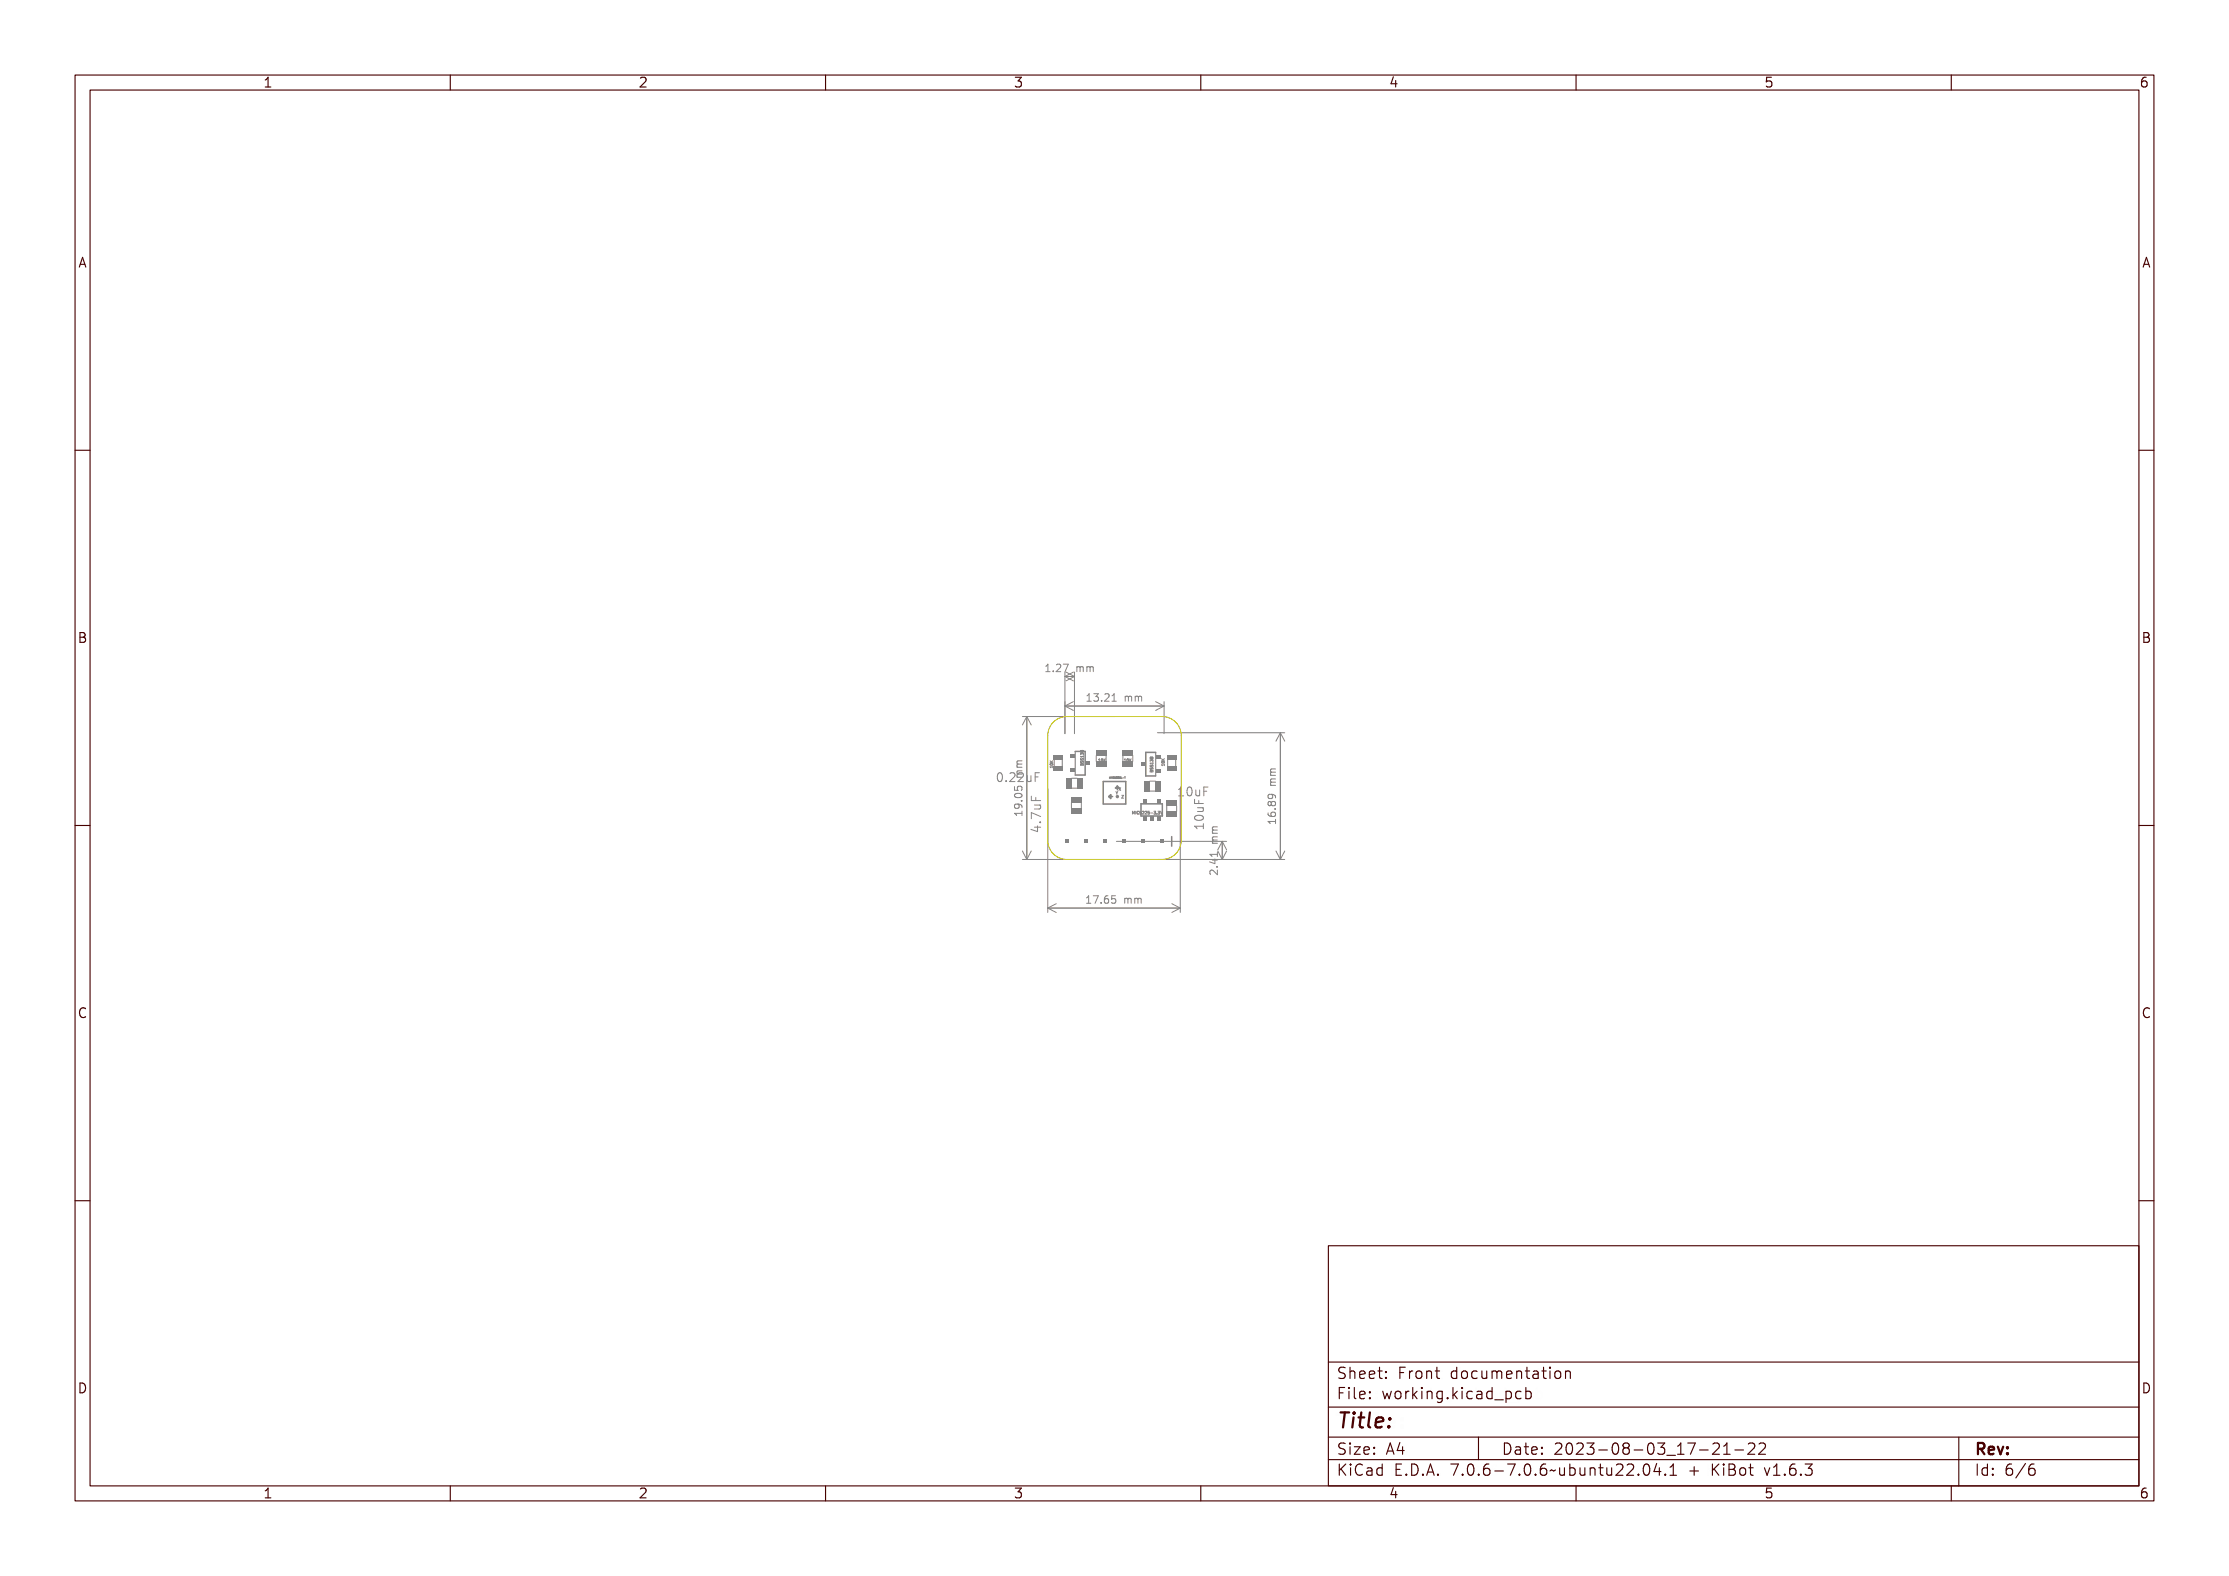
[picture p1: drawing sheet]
<svg xmlns="http://www.w3.org/2000/svg" width="297mm" height="210mm" viewBox="0 0 297 210" stroke-linecap="round" stroke-linejoin="round" font-family="sans-serif">
<defs><g id="words">
<text font-size="2.7" fill="#480000" x="178" y="190.3">Title:</text>
<g font-size="2" fill="#480000">
<text x="178" y="183.7">Sheet: Front documentation</text>
<text x="178" y="186.5">File: working.kicad_pcb</text>
<text x="178" y="193.9">Size: A4</text>
<text x="178" y="196.6">KiCad E.D.A. 7.0.6-7.0.6~ubuntu22.04.1 + KiBot v1.6.3</text>
<text x="200" y="193.9">Date: 2023-08-03_17-21-22</text>
<text x="263" y="196.6">Id: 6/6</text>
<text x="263" y="193.9">Rev:</text>
</g>
<g font-size="1.7" fill="#480000">
<text x="35" y="11.7">1</text>
<text x="85" y="11.7">2</text>
<text x="135" y="11.7">3</text>
<text x="185" y="11.7">4</text>
<text x="235" y="11.7">5</text>
<text x="285" y="11.7">6</text>
<text x="10.5" y="35.7">A</text>
<text x="285.5" y="35.7">A</text>
<text x="10.5" y="85.6">B</text>
<text x="285.5" y="85.6">B</text>
<text x="10.5" y="135.7">C</text>
<text x="285.5" y="135.7">C</text>
<text x="10.5" y="185.6">D</text>
<text x="285.5" y="185.6">D</text>
<text x="35" y="199.7">1</text>
<text x="85" y="199.7">2</text>
<text x="135" y="199.7">3</text>
<text x="185" y="199.7">4</text>
<text x="235" y="199.7">5</text>
<text x="285" y="199.7">6</text>
</g>
<g font-size="1.6" fill="#848484">
<text x="133.1" y="104.2">0.22uF</text>
<text x="156.8" y="106.1">10uF</text>
</g>
<g font-size="1.3" fill="#848484">
<text x="139.7" y="89.5">1.27 mm</text>
<text x="145.3" y="93.5">13.21 mm</text>
<text x="136.2" y="108.2" transform="rotate(-90 136.2 108.2)">19.05 mm</text>
<text x="170" y="109.3" transform="rotate(-90 170 109.3)">16.89 mm</text>
<text x="162.3" y="116.1" transform="rotate(-90 162.3 116.1)">2.41 mm</text>
<text x="145.2" y="120.4">17.65 mm</text>
</g>
<g font-size=".5" fill="#848484">
<text x="146.3" y="101.5">10K</text>
<text x="149.7" y="101.5">10K</text>
<text x="155.2" y="101.9" transform="rotate(-90 155.2 101.9)">10K</text>
<text x="148.6" y="105.9">Y</text>
<text x="149" y="105.4">X</text>
<text x="149.4" y="106.4">Z</text>
<text x="150.8" y="108.5">MIC5225-3.3V</text>
</g>
<text font-size=".3" fill="#848484" x="148.2" y="103.8">HMC5883L-T</text>
</g></defs>
<g fill="none" stroke="#848484" stroke-width=".13">
<path d="M136.2 95.5h12.4M136.8 95.5v19M136.8 95.5l.6 1.1M136.8 95.5l-.6 1.1M139.3 89.5h.6M139.4 88.7l-.1 .1M139.9 88.6h.3v.8h.2v.1h-.5v-.1h.2v-.7h-.2zM140.8 89.3h.2v.2h-.2zM141.4 88.6a.35 .35 0 0 1 .6 .1 .35 .35 0 0 1-.2 .5l-.2 .2h.4v.1h-.6l.2-.3a.27 .27 0 0 0 .3-.3 .27 .27 0 0 0-.3-.2l-.2 .1zM141.9 89.6v8.2M141.9 94.1h13.2M141.9 94.1l1.1 .6"/>
<path d="M141.9 90.1h1.3M141.9 90.1l1.1 .6M142 89.6l1.2 .5M142.2 88.6h.6l-.3 .9h-.2l.4-.8h-.5zM143 93.5l-1.1 .6M143 89.6l-1.1 .5M143.2 89.6v8.2M143.2 90.1l-1.2 .6M143.8 88.8h.3l.1 .1 .2-.1 .1 .7h-.1l-.1-.6-.1 .1v.5h-.1l-.1-.6-.1 .6h-.1zM144.6 88.8h.3l.1 .1 .2-.1 .1 .7h-.1l-.1-.6-.1 .1v.5h-.1l-.1-.6-.1 .6h-.1zM144.8 93.4h.6M145 92.6l-.2 .1"/>
<path d="M145.5 92.6l.3-.1v.9h.2v.1h-.5v-.1h.2v-.8l-.2 .1zM146.2 92.5a.29 .29 0 0 1 .5 0 .29 .29 0 0 1-.1 .5 .31 .31 0 0 1 .1 .4 .31 .31 0 0 1-.4 .1l-.1-.2a.23 .23 0 0 0 .3 .1 .23 .23 0 0 0 0-.4h-.1v-.1a.19 .19 0 0 0 .2-.1 .19 .19 0 0 0-.1-.2 .19 .19 0 0 0-.2 0zM147.2 93.3h.2v.2h-.2zM147.8 92.6a.35 .35 0 0 1 .5 0 .35 .35 0 0 1-.1 .6l-.3 .2h.5v.1h-.6l.2-.4a.27 .27 0 0 0 .2-.2 .27 .27 0 0 0-.2-.3l-.2 .1zM148.7 92.6l.3-.1v.9h.2v.1h-.5v-.1h.2v-.8l-.2 .1zM150.2 92.8l.3-.1v.1h.3v.7h-.1v-.7l-.1 .1v.6h-.1l-.1-.7-.1 .7h-.1zM151 92.8l.3-.1v.1h.3v.7h-.1v-.7l-.1 .1v.6h-.1l-.1-.7-.1 .7h-.1zM152.1 92.8v.6M154 93.5l1.1 .6M154.2 97.6h17M155.1 93.5v4.3M155.1 94.1l-1.1 .6"/>
<path d="M170.6 97.6v16.9M170.6 97.6l.6 1.2M170.6 97.6l-.6 1.2M133.3 103.2a.4 .4 0 0 1 .5-.1 .4 .4 0 0 1 .1 .5 .41 .41 0 0 1-.4 .6 .41 .41 0 0 1-.3-.6zM133.4 103.2h.1a.62 .62 0 0 1 0 .9l-.2-.3zM134.4 104h.2v.2h-.2zM135.1 103.1a.41 .41 0 0 1 .6 .1 .41 .41 0 0 1-.2 .6l-.3 .3h.6v.1h-.7l.1-.3a.62 .62 0 0 0 .3-.7h-.2l-.2 .1zM135.2 107.7h.9v-.2h.1v.5h-.1v-.2h-.7v.3h-.1zM135.2 104.4h.2v.4h.2a.36 .36 0 0 1 .4-.5 .36 .36 0 0 1 .2 .6h-.1a.26 .26 0 0 0 0-.4 .26 .26 0 0 0-.3 0 .26 .26 0 0 0-.1 .4h-.5zM135.3 105.3a.62 .62 0 0 1 .9 .1 .56 .56 0 0 1-.5 .3 .56 .56 0 0 1-.5-.3zM135.3 108.5l.2 .2M135.4 106.8l.1-.1a.46 .46 0 0 1 .5 0 .46 .46 0 0 1 .2 .5l-.1 .1a.29 .29 0 0 0 0-.4 .29 .29 0 0 0-.3-.1 .32 .32 0 0 1-.1 .5 .32 .32 0 0 1-.4-.1 .32 .32 0 0 1 .1-.4z"/>
<path d="M135.4 105.3l.5-.1 .2 .2a.54 .54 0 0 1-.8 0zM135.5 102.7h.7v.1h-.6l.1 .1h.5v.2h-.6l.6 .1v.1h-.7v-.3h.1zM135.5 101.9h.7v.1h-.6l.1 .1h.5v.2h-.6l.6 .1v.1h-.7v-.3h.1zM136 106.1h.2v.2h-.2zM136 103.1a.41 .41 0 0 1 .7 .1 .41 .41 0 0 1-.3 .6l-.2 .3h.5v.1h-.7l.1-.3a.62 .62 0 0 0 .4-.7h-.2l-.3 .1zM136.2 108.1v.6M136.2 101.4h-.6M136.2 114.5h12.4M136.2 113.4l.6 1.1M137 103.3h.1v.7l.2 .1 .2-.2v-.6h.1v.9h-.1v-.1a.28 .28 0 0 1-.3 .1 .28 .28 0 0 1-.2-.3zM137.4 113.4l-.6 1.1M137.4 106.1v.6h1.3"/>
<path d="M137.5 110.1h.8v-.1h.1v.1h.3v.2h-.3v.5h-.1l-.8-.5zM137.5 108l1.2 .4v.2l-1.1-.4v.6h-.1zM137.5 106h.1v.5h.4v-.5h.1v.5h.6v.2h-1.2zM137.6 110.3h.7v.4zM137.8 107h.9v.2h-.1a.29 .29 0 0 1 .1 .3 .29 .29 0 0 1-.3 .2h-.6v-.1h.7l.1-.2-.2-.2h-.6zM137.8 110.2h.9M137.8 107.3h.9M138 103h.6v.2h-.5v.3h.5v.1h-.5v.6h-.1zM138 106.3v.4M138.2 110v.8l-.8-.3M138.5 109.3h.2v.2h-.2zM138.5 109.6h.2"/>
<path d="M138.5 107.3l.2 .1-.1 .3-.8 .1M138.7 108.8l-1.3-.5v.8M139.6 105.1v16.5M139.9 101.6h.4M139.9 101.4l.2 .2M139.9 101.8h.1a.18 .18 0 0 1 .2-.1 .18 .18 0 0 1 .1 .2 .18 .18 0 0 1-.3 .1 .18 .18 0 0 1-.1-.2zM139.9 102.2h.4v-.1v.2h-.3zM139.9 101.5l.2 .2 .2-.2-.2 .2 .2 .1h-.4l.2-.1zM140 101.9a.17 .17 0 0 1 .2-.1 .17 .17 0 0 1 .1 .2h-.3zM140 101.9l.3 .1h-.2zM140.3 102.1v.2M140.3 102.2h-.4l.1 .1"/>
<path d="M140.3 101.4l-.2 .1M144 100.6v-.2l.1 .1 .1-.1h.1v.2M144 101.8v.2h.4l-.1-.2h-.1M144 101.1v.1M144 101.4v.2M144 101.6h.1M144 101.2h.1M144 101h.3l.1-.1v.2h-.3h-.1zM144 101.8h.1M144 101.5l.1 .2a.14 .14 0 0 1 .2-.2 .14 .14 0 0 1 .1 .2l-.1-.1a.14 .14 0 0 1-.2 .2 .16 .16 0 0 1-.1-.3zM144 101.2l.1 .2a.14 .14 0 0 1 .2-.2 .16 .16 0 0 1 .1 .3l-.1-.2a.14 .14 0 0 1-.2 .2 .16 .16 0 0 1-.1-.3zM144 100.7l.3-.1 .1 .3-.1-.2-.1 .1-.1-.1-.1 .2z"/>
<path d="M144 100.4h.2a.1 .1 0 0 1 .1 0 .1 .1 0 0 1 0 .1 .1 .1 0 0 1-.1 0h-.2zM144 101.9l.3-.1 .1 .2h-.4zM144.1 101.9l.1 .1h-.2zM144.1 101.8h.1M144.1 100.1l.1-.1 .2 .1-.1 .1-.2-.1M144.1 101.2l.2-.1v.2M144.1 100.1v-.1l-.1 .1 .1 .1v-.1M144.1 101.6h.1M144.1 101.2h.1M144.1 100.1h.1M144.2 101.8v.2M144.2 101.4l-.1 .2"/>
<path d="M144.2 101.4h.1v.2M144.2 101.4h.1M144.2 101.9h.1v.1h-.1zM144.4 100.7v.2M144.4 100.8h-.4l.1 .1M145 119.5l-.2 .1M145.4 119.5l.3-.1v.9h.2v.1h-.5v-.1h.2v-.7h-.2zM146.1 119.4h.6l-.3 1h-.2l.4-.9h-.5zM146.3 101.2l.2-.1v.4h-.2l.1-.3zM146.7 101.2a.16 .16 0 0 1 .1 .1 .16 .16 0 0 1-.2 .2zM146.7 101.2l.1 .1-.1 .2zM146.9 101.1l.1 .2 .2-.2-.2 .2 .2 .2-.2-.2-.1 .2z"/>
<path d="M147.8 119.5l.3-.1 .2 .1v.1a.29 .29 0 0 0-.4 0 .29 .29 0 0 0-.1 .3 .32 .32 0 0 1 .5 .1 .32 .32 0 0 1-.1 .4 .32 .32 0 0 1-.5-.3zM147.8 103.5v.2M147.8 103.6h.2M148 103.5v.2M148.1 103.7v-.2v.2M148.2 103.5l.1 .1 .1-.1v.3l-.1-.2-.1 .2zM148.4 103.5l.1 .1 .1-.1v.3l-.1-.2v.1l-.1-.1v.2zM148.6 119.4h.5v.1h-.4v.3a.36 .36 0 0 1 .4 .4 .36 .36 0 0 1-.6 .2v-.1a.26 .26 0 0 0 .4 0 .26 .26 0 0 0 0-.4 .26 .26 0 0 0-.3 0zM148.6 103.6l.1-.1-.1 .1 .1 .1h-.1zM148.8 112.1h14.6M148.8 114.5h22.4M148.8 103.5h.1l-.1 .1 .1 .2-.1-.1h.1z"/>
<path d="M149 103.5l.1 .1-.1 .2-.1-.1zM149.1 103.5l.2 .1-.1 .2-.1-.1zM149.3 103.5l.1 .1v.2l-.1-.1h.1zM149.5 103.5v.2l.1 .1h-.1zM149.6 100.7v.7M149.7 103.7h.1zM149.8 101.2l.1-.1v.4h.1h-.2v-.3zM149.8 103.5h.2l-.1 .3zM150.1 101.2a.16 .16 0 0 1 .2 .1 .16 .16 0 0 1-.2 .2zM150.1 119.7h.3h.1h.2l.1 .7h-.1l-.1-.6-.1 .1v.5h-.1l-.1-.6-.1 .6h-.1zM150.1 101.2l.1 .1v.2zM150.3 101.1l.1 .2 .2-.2-.2 .2 .2 .2-.2-.2-.1 .2z"/>
<path d="M150.8 108.1l.1 .2 .2-.2v.4l-.1-.3v.2l-.1-.2-.1 .3zM150.9 119.7h.3h.1h.2l.1 .7h-.1l-.1-.6-.1 .1v.5h-.1l-.1-.6-.1 .6h-.1zM150.9 100.7v.7M151.1 108.1h.2v.1v.3h-.2h.1zM151.5 108.2h.2a.13 .13 0 0 0-.2 .1 .13 .13 0 0 0 .2 .1l-.1 .1a.18 .18 0 0 1-.2-.1 .18 .18 0 0 1 .1-.2zM151.7 108.1h.2l-.1 .1v.1a.12 .12 0 0 1 .1 0 .12 .12 0 0 1 0 .2 .12 .12 0 0 1-.2-.1h.2l-.2-.1zM152 119.7l.1 .7M152 108.1a.18 .18 0 0 1 .3 .2 .16 .16 0 0 1-.2 .2h.2h-.3l.2-.3zM152.3 108.1a.18 .18 0 0 1 .3 .2 .16 .16 0 0 1-.2 .2h.2h-.3l.2-.3zM152.7 108.1h.1l-.1 .1v.1a.12 .12 0 0 1 .2 0 .12 .12 0 0 1-.1 .2 .12 .12 0 0 1-.2-.1h.2l-.1-.1zM153 108.3l.1 .1zM153.3 108.1h.1v.2a.11 .11 0 0 1 0 .2 .11 .11 0 0 1-.2-.1h.2l-.1-.1 .1-.1z"/>
<path d="M153.3 102.3v.2l.3-.2v.2M153.3 101.9v.2h.1M153.3 101.9h.3v-.1v.2l-.3-.1v.1zM153.3 102.4l.1 .2a.14 .14 0 0 1 .1-.2 .14 .14 0 0 1 .1 .2l-.1-.1a.13 .13 0 0 1-.1 .1 .13 .13 0 0 1-.1-.2zM153.3 102.1l.1 .2a.14 .14 0 0 1 .1-.2 .14 .14 0 0 1 .1 .2l-.1-.1a.13 .13 0 0 1-.1 .1 .13 .13 0 0 1-.1-.2zM153.3 101.6l.3-.1v.3l-.1-.2v.1l-.2-.1v.1zM153.3 101.3h.2a.1 .1 0 0 1 .1 0 .1 .1 0 0 1 0 .1 .1 .1 0 0 1-.1 0h-.2zM153.3 102.7h.3v.2h-.3zM153.3 100.9v.1v.1M153.3 101.1h.1M153.3 100.9h.1M153.3 102.8l.1 .1h-.1z"/>
<path d="M153.3 100.9l.1 .1M153.4 102.7h-.1v.2h.3v-.2h-.2M153.4 102.7h.1M153.4 101l.2-.1v.2M153.4 102.1h.1M153.4 101h.1M153.4 101l-.1 .1M153.4 101v.1M153.4 102.7v.2M153.4 101.1h.1M153.4 101.1h.2M153.5 102.8h.1v.1h-.1z"/>
<path d="M153.6 101.3h-.2v.1l-.1-.2v.3M153.6 102h.1M153.6 102h-.1l-.1 .1M153.6 101.3h.1M153.6 101.3v.2M153.6 102v.2M153.6 101.5h.1M153.6 101.1h.1M153.6 101.6v.2M153.6 101.7h-.3l.1 .1M153.6 108.4l.1 .1zM153.9 108.1h.1v.2a.11 .11 0 0 1 0 .2 .11 .11 0 0 1-.2-.1h.2l-.1-.1 .1-.1z"/>
<path d="M154.1 108.1l.2 .4 .1-.4-.1 .4zM154.6 108.1l.2 .4 .1-.4M154.8 101.7h.3l.1-.1v.2h-.4zM154.8 101l.2 .2 .2-.2-.2 .2 .2 .1h-.4l.2-.1zM154.8 101.4a.17 .17 0 0 1 .2-.1 .17 .17 0 0 1 .1 .2h-.3zM154.8 101.4h.3l-.2 .1zM154.9 102h.1M155.1 101.8v.2M156.9 105h.5v1h.2v.1h-.6v-.1h.2v-.9l-.3 .1zM157.3 105.1v16.5M157.9 105.1a.4 .4 0 0 1 .5-.1 .4 .4 0 0 1 .1 .5 .41 .41 0 0 1-.3 .6 .41 .41 0 0 1-.4-.6zM158.1 105.1h.1a.62 .62 0 0 1 0 .9l-.2-.3z"/>
<path d="M158.8 105.2h.1v.7l.2 .1 .2-.2v-.6h.1v.9h-.1v-.1a.28 .28 0 0 1-.3 .1 .28 .28 0 0 1-.2-.3zM159.2 106.5v.6h1.1M159.2 110.1h1.1v-.2h.1v.6h-.1v-.2h-.9v.2h-.1zM159.2 107h.2v.6h.3v-.5h.1v.5h.6v.1h-1.2zM159.3 108.8a.63 .63 0 0 1 1 .2 .73 .73 0 0 1-1.1 0zM159.4 109a.72 .72 0 0 1 1 .3 .66 .66 0 0 1-.6 .4 .66 .66 0 0 1-.6-.4zM159.4 109.2l.4-.1a.37 .37 0 0 1 .5 .2 .62 .62 0 0 1-.9 0zM159.5 108h.9v.2h-.1a.28 .28 0 0 1 .1 .3 .28 .28 0 0 1-.3 .2h-.6v-.2h.7l.1-.1-.2-.2h-.6zM159.6 107.6h.7M159.7 106.7v.4M159.8 105h.6v.1h-.5v.3h.5v.2h-.5v.5h-.1zM160.2 107.6l.1 .2v.3h-.7"/>
<path d="M160.3 109.8v.6M160.3 110.1h-1.1l.3 .3M161.3 116.5h.1M161.3 113.9h.6v-.1h.1v.1h.3v.1h-.3v.5h-.1l-.6-.4zM161.3 113.2h.8v-.2h.2v.5h-.2v-.2h-.7v.3h-.1zM161.3 115.5a.63 .63 0 0 1 .8 .4v-.5h.2v.6l-.4-.2a.27 .27 0 0 0-.3-.2 .27 .27 0 0 0-.2 .2l.1 .2h-.2v-.1zM161.4 114h.5v.4zM161.5 111.5l.8-.1v.1l-.7 .1 .1 .1h.6v.1l-.7 .1h.7v.1h-.8v-.2l.1-.1zM161.5 110.7l.8-.1v.1l-.7 .1 .1 .1h.6v.1l-.7 .1h.7v.1h-.8v-.2l.1-.1zM162.1 114.8h.2v.2h-.2zM162.2 115.9v.7l-.6-.6M162.3 113.4l.6 1.1"/>
<path d="M162.9 112.1v2.4M162.9 112.1l.5 1.1M162.9 112.1l-.6 1.1M163.4 113.4l-.5 1.1M169 108.8h.9v-.2h.1v.5h-.1v-.2h-.8l.1 .2h-.1zM169 107.8h.2a.29 .29 0 0 0 0 .4 .29 .29 0 0 0 .3 .1 .32 .32 0 0 1 .1-.5 .32 .32 0 0 1 .4 .2 .32 .32 0 0 1-.3 .4 .47 .47 0 0 1-.5 0 .47 .47 0 0 1-.2-.5zM169.1 106.3l.2-.1 .2 .2a.28 .28 0 0 1 .4-.1 .28 .28 0 0 1 0 .4 .28 .28 0 0 1-.4-.1 .27 .27 0 0 1-.4 .1 .27 .27 0 0 1 0-.4zM169.1 109.6l.1 .1M169.1 105.4h.2a.46 .46 0 0 1 .5 0 .46 .46 0 0 1 .2 .4l-.1 .1a.29 .29 0 0 0 0-.3 .29 .29 0 0 0-.4-.1 .32 .32 0 0 1 0 .5 .32 .32 0 0 1-.4-.1 .32 .32 0 0 1 0-.5zM169.3 103.8l.7-.1v.2h-.6l.1 .1h.5v.1l-.6 .1 .6 .1v.1h-.7v-.3v-.1zM169.3 103l.7-.1v.1l-.6 .1 .1 .1h.5v.1l-.6 .1 .6 .1v.1h-.7v-.3v-.1zM169.8 107.2h.2v.2h-.2z"/>
<path d="M170 109.2v.5M170 102.5h-.7M170 113.4l.6 1.1M171.2 113.4l-.6 1.1M139.6 121h17.7M139.6 121l1.1 .6M140.7 120.4l-1.1 .6M144.8 120.4h.5M147.2 120.2h.1v.2h-.1zM156.1 120.4l1.2 .6M157.3 121l-1.2 .6"/>
<circle cx="133.5" cy="103.6" r=".1"/>
<circle cx="135.6" cy="107" r=".21"/>
<circle cx="135.7" cy="105.4" r=".09"/>
<circle cx="140.1" cy="102" r=".03"/>
<circle cx="144.1" cy="100.5" r=".06"/>
<circle cx="144.3" cy="100.5" r=".07"/>
<circle cx="146.7" cy="101.3" r=".03"/>
<circle cx="149" cy="103.6" r=".04"/>
<circle cx="149" cy="103.7" r=".05"/>
<circle cx="149.2" cy="103.6" r=".04"/>
<circle cx="149.2" cy="103.7" r=".05"/>
<circle cx="150.2" cy="101.3" r=".03"/>
<circle cx="153.4" cy="101.3" r=".06"/>
<circle cx="153.5" cy="101.3" r=".07"/>
<circle cx="155" cy="101.4" r=".03"/>
<circle cx="158.2" cy="105.5" r=".1"/>
<circle cx="159.8" cy="109.3" r=".1"/>
<circle cx="169.3" cy="106.5" r=".16"/>
<circle cx="169.4" cy="105.7" r=".21"/>
<circle cx="169.7" cy="108.1" r=".22"/>
<circle cx="169.7" cy="106.5" r=".19"/>
<circle cx="148.1" cy="120.1" r=".22"/>
</g>
<g fill="#848484">
<path d="M149.6 100h1.4v.7h-1.4z" fill-rule="evenodd"/>
<path d="M149.6 101.4h1.4v.8h-1.4z" fill-rule="evenodd"/>
</g>
<path d="M142.8 106.9v.8M144.1 106.9v.8" fill="none" stroke="#848484" stroke-width=".13"/>
<g fill="#848484">
<path d="M142.7 106.2h1.4v.7h-1.4z" fill-rule="evenodd"/>
<path d="M142.7 107.6h1.4v.8h-1.4z" fill-rule="evenodd"/>
</g>
<path d="M142.8 103.7h.7M142.8 105h.7" fill="none" stroke="#848484" stroke-width=".13"/>
<g fill="#848484">
<path d="M142.1 103.6h.7v1.5h-.7z" fill-rule="evenodd"/>
<path d="M143.5 103.6h.8v1.5h-.8z" fill-rule="evenodd"/>
</g>
<path d="M140.5 101.2v1M141.5 101.2v1" fill="none" stroke="#848484" stroke-width=".13"/>
<g fill="#848484">
<path d="M140.4 102.1h1.3v.6h-1.3z" fill-rule="evenodd"/>
<path d="M140.4 100.7h1.3v.6h-1.3z" fill-rule="evenodd"/>
</g>
<path d="M143.3 100.1h1.3v3.2h-1.3" fill="none" stroke="#848484" stroke-width=".2"/>
<path d="M143.3 100.1v3.2" fill="none" stroke="#848484" stroke-width=".15"/>
<g fill="#848484">
<path d="M142.6 100.5h.6v.5h-.6z" fill-rule="evenodd"/>
<path d="M144.6 101.5h.6v.4h-.6z" fill-rule="evenodd"/>
<path d="M142.6 102.4h.6v.5h-.6z" fill-rule="evenodd"/>
</g>
<path d="M153.2 104.1h.8M153.2 105.4h.8" fill="none" stroke="#848484" stroke-width=".13"/>
<g fill="#848484">
<path d="M152.5 104h.7v1.5h-.7z" fill-rule="evenodd"/>
<path d="M153.9 104h.8v1.5h-.8z" fill-rule="evenodd"/>
</g>
<path d="M146.1 100.7v.7M147.4 100.7v.7" fill="none" stroke="#848484" stroke-width=".13"/>
<g fill="#848484">
<path d="M146 100h1.4v.7h-1.4z" fill-rule="evenodd"/>
<path d="M146 101.4h1.4v.8h-1.4z" fill-rule="evenodd"/>
</g>
<path d="M155.6 101.2v1M156.7 101.2v1" fill="none" stroke="#848484" stroke-width=".13"/>
<g fill="#848484">
<path d="M155.5 100.7h1.3v.6h-1.3z" fill-rule="evenodd"/>
<path d="M155.5 102.1h1.3v.6h-1.3z" fill-rule="evenodd"/>
</g>
<g fill="none" stroke="#848484" stroke-width=".2">
<path d="M147 104.1h3v3h-3zM147.7 106.1h.5M147.7 106.1l.3-.2v.5zM148 106l-.1 .1 .1 .2M148.9 104.8l-.3 .2h.4M148.9 104.8l.2 .2M148.9 104.8l-.1 .2M152 107.1h2.9v1.6h-2.9z"/>
<circle cx="148.9" cy="106.1" r=".13"/>
</g>
<g fill="#848484">
<path d="M152.3 106.4h.5v.7h-.5z" fill-rule="evenodd"/>
<path d="M152.3 108.8h.5v.6h-.5z" fill-rule="evenodd"/>
<path d="M153.2 108.8h.5v.6h-.5z" fill-rule="evenodd"/>
<path d="M154.2 106.4h.5v.7h-.5z" fill-rule="evenodd"/>
<path d="M154.2 108.8h.5v.6h-.5z" fill-rule="evenodd"/>
</g>
<path d="M156.1 111.5v1.3" fill="none" stroke="#848484" stroke-width=".2"/>
<g fill="#848484">
<path d="M154.6 111.9h.5v.5h-.5z" fill-rule="evenodd"/>
<path d="M152.1 111.9h.5v.5h-.5z" fill-rule="evenodd"/>
<path d="M149.5 111.9h.5v.5h-.5z" fill-rule="evenodd"/>
<path d="M147 111.9h.5v.5h-.5z" fill-rule="evenodd"/>
<path d="M144.4 111.9h.5v.5h-.5z" fill-rule="evenodd"/>
<path d="M141.9 111.9h.5v.5h-.5z" fill-rule="evenodd"/>
</g>
<path d="M154 100.3h-1.3v3.1h1.3" fill="none" stroke="#848484" stroke-width=".2"/>
<path d="M154 100.3v3.1" fill="none" stroke="#848484" stroke-width=".15"/>
<g fill="#848484">
<path d="M154 102.5h.6v.5h-.6z" fill-rule="evenodd"/>
<path d="M152 101.6h.6v.5h-.6z" fill-rule="evenodd"/>
<path d="M154 100.7h.6v.4h-.6z" fill-rule="evenodd"/>
</g>
<path d="M155.5 107.4v.8M156.8 107.4v.8" fill="none" stroke="#848484" stroke-width=".13"/>
<g fill="#848484">
<path d="M155.4 108.1h1.4v.8h-1.4z" fill-rule="evenodd"/>
<path d="M155.4 106.7h1.4v.7h-1.4z" fill-rule="evenodd"/>
</g>
<path d="M140.2 96.4a2.54 2.54 0 0 1 2-.9h12.7a2.54 2.54 0 0 1 2.5 2.5v14a2.54 2.54 0 0 1-2.5 2.5h-12.7a2.54 2.54 0 0 1-2.6-2.5v-14l.1-.6z" fill="none" stroke="#c2c200" stroke-width=".13"/>
<g fill="none" stroke="#480000" stroke-width=".15">
<path d="M10 10h277v190h-277zM12 12h273v186h-273zM60 10v2M110 10v2M160 10v2M210 10v2M260 10v2M10 60h2M285 60h2M10 110h2M285 110h2M10 160h2"/>
<path d="M285 160h2M177 166h108v32h-108zM60 198v2M110 198v2M160 198v2M177 181.5h108M177 187.5h108M177 191.5h108M177 194.5h108M178.1 195.2h.2v.6l.6-.6h.3l-.6 .6 .6 .8h-.2l-.5-.7-.2 .2v.5h-.2zM178.2 185h.9v.2h-.7v.4h.6v.2h-.6v.7h-.2zM178.3 182.4l.5-.1h.2v.2a.34 .34 0 0 0-.4-.1 .34 .34 0 0 0-.2 .4 .62 .62 0 0 1 .6 .7 .71 .71 0 0 1-.8 .2v-.2a.4 .4 0 0 0 .4 .1 .4 .4 0 0 0 .3-.3l-.4-.2a.4 .4 0 0 1-.3-.3 .4 .4 0 0 1 .1-.4z"/>
<path d="M178.3 192.5l.5-.1h.2v.2a.34 .34 0 0 0-.4-.1 .34 .34 0 0 0-.2 .4 .62 .62 0 0 1 .6 .7 .71 .71 0 0 1-.8 .2v-.2a.4 .4 0 0 0 .4 .1 .4 .4 0 0 0 .3-.3l-.4-.2a.4 .4 0 0 1-.3-.3 .4 .4 0 0 1 .1-.4zM179.4 182.2h.2v.6a.35 .35 0 0 1 .4-.1 .35 .35 0 0 1 .2 .4v.6h-.2v-.8l-.2-.1a.28 .28 0 0 0-.2 .3v.6h-.2zM179.5 185.4h.4v.9h.4v.2h-.9v-.2h.3v-.8h-.2zM179.5 192.8h.4v.9h.4v.1h-.9v-.1h.3v-.8h-.2zM179.5 195.6h.4v.9h.4v.1h-.9v-.1h.3v-.8h-.2zM179.7 184.9h.2v.3h-.2zM179.7 192.3h.2v.3h-.2zM179.7 195.1h.2v.3h-.2zM180.6 184.9h.4v1.3l.1 .1h.3v.2a.4 .4 0 0 1-.5-.4v-1h-.3zM180.6 192.8h.8v.1l-.6 .8h.6v.1h-.8v-.1l.6-.8h-.6zM180.7 182.8a.49 .49 0 0 1 .6-.1 .49 .49 0 0 1 .2 .5h-.8a.42 .42 0 0 0 .3 .4 .42 .42 0 0 0 .4-.1v.2a.6 .6 0 0 1-.8-.1 .6 .6 0 0 1 .1-.8zM180.7 195.4l.3-.2h.2h.3v.2a.43 .43 0 0 0-.6 0 .43 .43 0 0 0-.2 .5 .43 .43 0 0 0 .2 .5 .43 .43 0 0 0 .6 0v.2a.62 .62 0 0 1-.7 0 .62 .62 0 0 1-.3-.7z"/>
<path d="M180.8 182.9l.2-.1a.27 .27 0 0 1 .3 .3h-.6zM181.8 195.6a.5 .5 0 0 1 .6-.1 .5 .5 0 0 1 .2 .5v.6h-.1v-.1a.38 .38 0 0 1-.5 .2 .38 .38 0 0 1-.2-.5 .38 .38 0 0 1 .4-.2h.3a.35 .35 0 0 0-.3-.4 .35 .35 0 0 0-.4 .2zM181.9 182.8a.49 .49 0 0 1 .6-.1 .49 .49 0 0 1 .2 .5h-.8a.42 .42 0 0 0 .3 .4 .42 .42 0 0 0 .5-.1v.2a.6 .6 0 0 1-.9-.1 .6 .6 0 0 1 .1-.8zM181.9 185.5a.49 .49 0 0 1 .6-.1 .49 .49 0 0 1 .2 .5h-.8a.42 .42 0 0 0 .3 .4 .42 .42 0 0 0 .5-.1v.2a.6 .6 0 0 1-.9-.1 .6 .6 0 0 1 .1-.8zM181.9 192.9a.49 .49 0 0 1 .6-.1 .49 .49 0 0 1 .2 .5h-.8a.42 .42 0 0 0 .3 .4 .42 .42 0 0 0 .5-.1v.2a.6 .6 0 0 1-.9-.1 .6 .6 0 0 1 .1-.8zM182 196.2l.5-.1a.31 .31 0 0 1-.2 .4 .31 .31 0 0 1-.4-.1zM182 182.9l.2-.1a.27 .27 0 0 1 .3 .3h-.6zM182 185.6l.2-.1a.27 .27 0 0 1 .3 .3h-.6zM182 193l.2-.1a.27 .27 0 0 1 .3 .3h-.6zM183 195.7l.4-.2 .2 .2v-.6h.2v1.5h-.2v-.1a.42 .42 0 0 1-.5 .1 .42 .42 0 0 1-.2-.5zM183.2 195.8a.23 .23 0 0 1 .4 0v.3a.33 .33 0 0 1-.2 .4 .48 .48 0 0 1-.2-.7zM183.2 182.3h.2v.4h.4v.1h-.4v.7l.1 .1h.3v.1a.41 .41 0 0 1-.6-.3v-.6h-.3v-.1h.3z"/>
<path d="M183.3 185.4h.2v.3h-.2zM183.3 186.2h.2v.3h-.2zM183.3 192.8h.2v.3h-.2zM183.3 193.6h.2v.2h-.2zM184.5 182.7h.2v.3h-.2zM184.5 183.5h.2v.2h-.2zM185.2 185.4h.2l.2 .8 .1-.5h.2l.2 .5 .1-.8h.2l-.2 1.1h-.2l-.2-.7-.2 .7h-.1zM185.4 195.2h.9v.2h-.7v.4h.6v.2h-.6v.5h.7v.1h-.9zM185.7 192.4h.2l.5 1.4h-.2l-.1-.3h-.5l-.1 .3h-.2zM185.8 192.6l.2 .7h-.4zM186.6 182.3h.9v.2h-.7v.4h.6v.2h-.6v.6h-.2zM186.7 185.5a.56 .56 0 0 1 .8 .2 .56 .56 0 0 1-.3 .7 .57 .57 0 0 1-.6-.2 .57 .57 0 0 1 .1-.7z"/>
<path d="M186.8 185.6a.26 .26 0 0 1 .3-.1 .26 .26 0 0 1 .2 .2v.2a.33 .33 0 0 1-.3 .4l-.2-.2zM186.9 196.4h.2v.2h-.2zM187.1 192.4h.2v.9h.2v.2h-.2v.3h-.2v-.3h-.6v-.2zM187.1 192.6v.7h-.4zM187.8 195.2a.76 .76 0 0 1 .9 .7 .76 .76 0 0 1-.9 .7zM188 195.4h.3a.73 .73 0 0 1 0 1.1h-.3zM188 182.7h.2v.2a.41 .41 0 0 1 .6-.2v.2a.37 .37 0 0 0-.5-.1 .37 .37 0 0 0-.1 .4v.5h-.2zM188 185.4h.2v.2a.41 .41 0 0 1 .6-.2v.2a.37 .37 0 0 0-.5-.1 .37 .37 0 0 0-.1 .4v.6h-.2zM189.1 184.9h.1v.9l.5-.4h.2l-.4 .4 .5 .7h-.2l-.4-.6-.2 .1v.5h-.1zM189.1 182.8a.56 .56 0 0 1 .8 .2 .56 .56 0 0 1-.3 .7 .57 .57 0 0 1-.6-.2 .57 .57 0 0 1 .1-.7zM189.2 182.9a.26 .26 0 0 1 .3-.1 .26 .26 0 0 1 .2 .2v.2a.33 .33 0 0 1-.3 .4l-.2-.2zM189.3 196.4h.3v.2h-.3z"/>
<path d="M190.2 182.7h.2v.1a.35 .35 0 0 1 .4-.1 .35 .35 0 0 1 .3 .4v.6h-.2v-.8l-.2-.1a.28 .28 0 0 0-.3 .3v.6h-.2zM190.3 185.4h.4v.9h.4v.2h-.9v-.2h.4v-.8h-.3zM190.5 195.2h.3l.4 1.4h-.2l-.1-.3h-.5l-.1 .3h-.2zM190.6 184.9h.1v.3h-.1zM190.6 195.4l.2 .7h-.4zM191.4 185.4h.2v.1a.35 .35 0 0 1 .4-.1 .35 .35 0 0 1 .3 .4v.7h-.2v-.9l-.2-.1a.28 .28 0 0 0-.3 .3v.7h-.2zM191.7 182.3h.1v.4h.4v.1h-.4v.7l.1 .1h.3v.1a.41 .41 0 0 1-.5-.3v-.6h-.3v-.1h.3zM191.7 196.4h.3v.2h-.3zM192.7 185.5l.3-.2 .3 .2v-.1h.2v1a.53 .53 0 0 1-.8 .4v-.2a.36 .36 0 0 0 .4 .1 .36 .36 0 0 0 .2-.4l-.2 .1a.51 .51 0 0 1-.5-.2 .51 .51 0 0 1 0-.5zM192.8 185.6a.25 .25 0 0 1 .3-.1 .25 .25 0 0 1 .2 .2v.2a.32 .32 0 0 1-.3 .4 .47 .47 0 0 1-.2-.7zM193.8 195.2h.9l-.5 1.4h-.2l.5-1.2h-.7zM193.9 182.8l.3-.2 .3 .2v-.6h.2v1.5h-.2v-.1a.42 .42 0 0 1-.6 .1 .42 .42 0 0 1-.1-.5z"/>
<path d="M194.1 182.8a.42 .42 0 0 1 .4 .4 .42 .42 0 0 1-.3 .4 .48 .48 0 0 1-.1-.8zM194.1 186.2h.3v.3h-.3zM195.1 184.9h.2v.9l.4-.4h.3l-.5 .4 .5 .7h-.2l-.4-.6-.1 .1v.5h-.2zM195.1 182.8a.56 .56 0 0 1 .8 .2 .56 .56 0 0 1-.3 .7 .57 .57 0 0 1-.6-.2 .57 .57 0 0 1 .1-.7zM195.2 182.9a.26 .26 0 0 1 .3-.1 .26 .26 0 0 1 .2 .2v.2a.33 .33 0 0 1-.3 .4l-.2-.2zM195.3 196.4h.3v.2h-.3zM196.3 185.4h.5v.9h.3v.2h-.9v-.2h.4v-.8h-.3zM196.3 195.4a.45 .45 0 0 1 .5-.2 .45 .45 0 0 1 .3 .5v.5a.46 .46 0 0 1-.5 .5 .46 .46 0 0 1-.4-.5zM196.4 182.8l.5-.2 .2 .1v.2a.4 .4 0 0 0-.6 0 .4 .4 0 0 0 0 .6 .4 .4 0 0 0 .6 0v.2a.58 .58 0 0 1-.8-.1 .58 .58 0 0 1 .1-.8zM196.5 195.4a.39 .39 0 0 1 .4 .5v.2a.29 .29 0 0 1-.3 .4 .29 .29 0 0 1-.2-.4v-.5zM196.6 184.9h.2v.3h-.2zM197 191.5v3"/>
<path d="M197.4 182.7h.2v.8l.2 .1a.28 .28 0 0 0 .3-.3v-.6h.2v1h-.2v-.1a.35 .35 0 0 1-.4 .2 .35 .35 0 0 1-.3-.5zM197.6 185.5l.5-.2 .2 .1v.2a.4 .4 0 0 0-.6 0 .4 .4 0 0 0 0 .6 .4 .4 0 0 0 .6 0v.2a.58 .58 0 0 1-.8-.1 .58 .58 0 0 1 .1-.8zM197.7 196.4h.3v.2h-.3zM198.6 182.7h.1a.21 .21 0 0 1 .2-.1 .21 .21 0 0 1 .2 .2l.2-.2 .1 .1a1.27 1.27 0 0 1 .2 1h-.2v-.8l-.1-.1-.2 .1v.8h-.1v-.8l-.2-.1-.1 .1v.8h-.1zM198.7 185.4a.5 .5 0 0 1 .5-.1 .5 .5 0 0 1 .3 .5v.7h-.2v-.2a.38 .38 0 0 1-.5 .2 .38 .38 0 0 1-.2-.5 .38 .38 0 0 1 .5-.2h.2a.35 .35 0 0 0-.3-.4 .35 .35 0 0 0-.3 .2zM198.7 195.4l.3-.2h.2h.2v.2a.43 .43 0 0 0-.5 0 .43 .43 0 0 0-.1 .5 .44 .44 0 0 1 .6-.1 .44 .44 0 0 1 .1 .6 .47 .47 0 0 1-.6 .3 .47 .47 0 0 1-.3-.5v-.5zM198.8 186l.5-.1a.31 .31 0 0 1-.1 .4 .31 .31 0 0 1-.4-.1zM198.9 195.9a.3 .3 0 0 1 .4 .3 .3 .3 0 0 1-.4 .2l-.1-.2zM199.9 185.5l.3-.2 .3 .2v-.6h.2v1.6h-.2v-.2a.42 .42 0 0 1-.5 .1 .42 .42 0 0 1-.2-.5zM199.9 182.8a.49 .49 0 0 1 .6-.1 .49 .49 0 0 1 .2 .5h-.7a.42 .42 0 0 0 .2 .4 .42 .42 0 0 0 .5-.1v.2a.6 .6 0 0 1-.8-.1 .6 .6 0 0 1 0-.8zM200 196h.5v.2h-.5zM200 185.6a.23 .23 0 0 1 .4 0l.1 .3a.33 .33 0 0 1-.3 .4 .48 .48 0 0 1-.2-.7z"/>
<path d="M200.1 182.9l.2-.1a.27 .27 0 0 1 .3 .3h-.6zM200.1 192.4a.76 .76 0 0 1 1 .7 .76 .76 0 0 1-1 .7zM200.3 192.6h.3a.73 .73 0 0 1 0 1.1h-.3zM200.9 186.8h1.2v.1h-1.2zM201 195.2h.9l-.5 1.4h-.2l.5-1.2h-.7zM201.1 182.7h.1v.1a.35 .35 0 0 1 .5-.1 .35 .35 0 0 1 .2 .4v.6h-.2v-.8l-.2-.1a.28 .28 0 0 0-.3 .3v.6h-.1zM201.4 192.8a.5 .5 0 0 1 .6-.1 .5 .5 0 0 1 .2 .5v.6h-.1v-.1a.38 .38 0 0 1-.5 .2 .38 .38 0 0 1-.2-.5 .38 .38 0 0 1 .4-.2h.3a.35 .35 0 0 0-.3-.4 .35 .35 0 0 0-.4 .2zM201.6 193.4l.5-.1a.31 .31 0 0 1-.2 .4 .31 .31 0 0 1-.4-.1zM202.2 185.4h.2v.1a.42 .42 0 0 1 .6-.1 .42 .42 0 0 1 .1 .5 .42 .42 0 0 1-.1 .5 .42 .42 0 0 1-.6-.1v.6h-.2zM202.5 182.3h.2v.4h.4v.1h-.4v.7l.1 .1h.3v.1a.41 .41 0 0 1-.6-.3v-.6h-.3v-.1h.3zM202.5 185.6a.24 .24 0 0 1 .3-.1 .24 .24 0 0 1 .1 .2l.1 .2a.32 .32 0 0 1-.3 .4 .48 .48 0 0 1-.2-.7zM202.5 196.4h.3v.2h-.3z"/>
<path d="M202.8 192.4h.2v.4h.4v.1h-.4v.7l.1 .1h.3v.1a.41 .41 0 0 1-.6-.3v-.6h-.3v-.1h.3zM203.5 182.7a.5 .5 0 0 1 .5-.1 .5 .5 0 0 1 .3 .5v.6h-.2v-.1a.38 .38 0 0 1-.5 .2 .38 .38 0 0 1-.2-.5 .38 .38 0 0 1 .5-.2h.2a.35 .35 0 0 0-.2-.4 .35 .35 0 0 0-.4 .2zM203.5 195.4a.45 .45 0 0 1 .6-.2 .45 .45 0 0 1 .2 .5v.5a.46 .46 0 0 1-.4 .5 .46 .46 0 0 1-.5-.5zM203.6 185.5l.5-.2 .2 .1v.2a.4 .4 0 0 0-.5 0 .4 .4 0 0 0 0 .6 .4 .4 0 0 0 .5 0v.2a.58 .58 0 0 1-.8-.1 .58 .58 0 0 1 .1-.8zM203.7 183.3l.4-.1a.31 .31 0 0 1-.1 .4 .31 .31 0 0 1-.4-.1zM203.7 195.4a.39 .39 0 0 1 .4 .5v.2a.29 .29 0 0 1-.2 .4 .29 .29 0 0 1-.3-.4v-.5zM203.9 192.9a.49 .49 0 0 1 .6-.1 .49 .49 0 0 1 .2 .5h-.8a.42 .42 0 0 0 .3 .4 .42 .42 0 0 0 .5-.1v.2a.6 .6 0 0 1-.9-.1 .6 .6 0 0 1 .1-.8zM204 193l.2-.1a.27 .27 0 0 1 .3 .3h-.6zM204.7 184.9h.1v.6a.41 .41 0 0 1 .6-.1 .41 .41 0 0 1 .2 .5 .42 .42 0 0 1-.2 .5 .42 .42 0 0 1-.6-.1v.2h-.1zM204.9 182.3h.2v.4h.4v.1h-.4v.7l.1 .1h.3v.1a.41 .41 0 0 1-.6-.3v-.6h-.3v-.1h.3zM204.9 185.6a.24 .24 0 0 1 .3-.1 .24 .24 0 0 1 .2 .2v.2a.32 .32 0 0 1-.3 .4 .48 .48 0 0 1-.2-.7zM204.9 196.4h.3v.2h-.3z"/>
<path d="M205.3 192.8h.2v.3h-.2zM205.3 193.6h.2v.2h-.2zM205.9 182.7h.5v.9h.3v.1h-.9v-.1h.4v-.8h-.3zM205.9 195.4l.3-.2h.2h.2v.2a.43 .43 0 0 0-.5 0 .43 .43 0 0 0-.1 .5 .44 .44 0 0 1 .6-.1 .44 .44 0 0 1 .1 .6 .47 .47 0 0 1-.5 .3 .47 .47 0 0 1-.4-.5v-.5zM206.1 195.9a.3 .3 0 0 1 .5 .3 .3 .3 0 0 1-.5 .2l-.1-.2zM206.2 182.2h.2v.3h-.2zM207 196l.3-.1 .5 .1 .2-.1a.32 .32 0 0 1-.5 .2h-.3l-.2 .1zM207.1 182.8a.56 .56 0 0 1 .8 .2 .56 .56 0 0 1-.2 .7 .57 .57 0 0 1-.7-.2 .57 .57 0 0 1 .1-.7zM207.3 182.9a.26 .26 0 0 1 .2-.1 .26 .26 0 0 1 .2 .2l.1 .2a.33 .33 0 0 1-.3 .4l-.3-.2zM207.4 192.5a.5 .5 0 0 1 .7 0 .5 .5 0 0 1-.1 .7l-.4 .5h.7v.1h-.9v-.1l.2-.3a.72 .72 0 0 0 .4-.8l-.3-.1-.3 .2zM208.3 182.7h.1v.1a.35 .35 0 0 1 .5-.1 .35 .35 0 0 1 .2 .4v.6h-.2v-.8l-.2-.1a.28 .28 0 0 0-.3 .3v.6h-.1zM208.3 195.6h.1l.1 .8 .2 .1a.28 .28 0 0 0 .2-.3v-.6h.2v1h-.2v-.1a.35 .35 0 0 1-.4 .2 .35 .35 0 0 1-.2-.5z"/>
<path d="M208.7 192.6a.45 .45 0 0 1 .5-.2 .45 .45 0 0 1 .3 .5v.5a.46 .46 0 0 1-.5 .5 .46 .46 0 0 1-.4-.5zM208.9 192.6a.39 .39 0 0 1 .4 .5v.2a.29 .29 0 0 1-.3 .4 .29 .29 0 0 1-.2-.4v-.5zM209.5 195.1h.2v.6a.41 .41 0 0 1 .5-.1 .41 .41 0 0 1 .2 .5 .42 .42 0 0 1-.2 .5 .42 .42 0 0 1-.5-.1v.1h-.2zM209.7 195.8a.24 .24 0 0 1 .3-.1 .24 .24 0 0 1 .2 .2v.2a.32 .32 0 0 1-.3 .4 .48 .48 0 0 1-.2-.7zM209.8 192.5a.5 .5 0 0 1 .7 0 .5 .5 0 0 1-.1 .7l-.4 .5h.7v.1h-.9v-.1l.2-.3a.72 .72 0 0 0 .4-.8l-.3-.1-.3 .2zM210 198v2M210.7 195.6h.2v.8l.2 .1a.28 .28 0 0 0 .2-.3v-.6h.2v1h-.2v-.1a.35 .35 0 0 1-.4 .2 .35 .35 0 0 1-.2-.5zM211 192.4a.49 .49 0 0 1 .6 0 .49 .49 0 0 1 .2 .6l-.2 .1a.45 .45 0 0 1 .2 .6 .45 .45 0 0 1-.6 .2l-.2-.1v-.2a.37 .37 0 0 0 .5 .1 .37 .37 0 0 0 .1-.5h-.4v-.2a.28 .28 0 0 0 .4-.1 .28 .28 0 0 0 0-.3 .28 .28 0 0 0-.4 0h-.2zM211.9 195.6h.2v.1a.35 .35 0 0 1 .4-.1 .35 .35 0 0 1 .2 .4v.6h-.2v-.8l-.2-.1a.28 .28 0 0 0-.2 .3v.6h-.2zM212.4 193.2h.5v.2h-.5zM213.3 195.2h.2v.4h.4v.1h-.4v.7l.1 .1h.3v.1a.41 .41 0 0 1-.6-.3v-.6h-.3v-.1h.3zM213.5 192.6a.45 .45 0 0 1 .5-.2 .45 .45 0 0 1 .3 .5v.5a.46 .46 0 0 1-.5 .5 .46 .46 0 0 1-.4-.5z"/>
<path d="M213.7 192.6a.39 .39 0 0 1 .4 .5v.2a.29 .29 0 0 1-.3 .4 .29 .29 0 0 1-.2-.4v-.5zM214.3 195.6h.2v.8l.2 .1a.28 .28 0 0 0 .2-.3v-.6h.2v1h-.2v-.1a.35 .35 0 0 1-.4 .2 .35 .35 0 0 1-.2-.5zM214.7 192.5a.41 .41 0 0 1 .6-.1 .41 .41 0 0 1 0 .6l-.1 .1a.43 .43 0 0 1 .3 .6 .43 .43 0 0 1-.7 .2 .41 .41 0 0 1-.2-.4 .41 .41 0 0 1 .3-.4l-.3-.2zM215.5 195.3a.5 .5 0 0 1 .7 0 .5 .5 0 0 1-.1 .7l-.4 .5h.6v.1h-.9v-.1l.3-.3a.72 .72 0 0 0 .3-.8l-.2-.1-.3 .2zM216 193.2h.5v.2h-.5zM216.7 195.3a.5 .5 0 0 1 .7 0 .5 .5 0 0 1-.1 .7l-.4 .5h.6v.1h-.9v-.1l.3-.3a.72 .72 0 0 0 .3-.8l-.2-.1-.3 .2zM217.1 192.6a.45 .45 0 0 1 .5-.2 .45 .45 0 0 1 .3 .5v.5a.46 .46 0 0 1-.5 .5 .46 .46 0 0 1-.4-.5zM217.3 192.6a.39 .39 0 0 1 .4 .5v.2a.29 .29 0 0 1-.3 .4 .29 .29 0 0 1-.2-.4v-.5zM218.2 196.4h.2v.2h-.2zM218.2 192.4a.49 .49 0 0 1 .6 0 .49 .49 0 0 1 .2 .6l-.2 .1a.45 .45 0 0 1 .2 .6 .45 .45 0 0 1-.6 .2l-.2-.1v-.2a.37 .37 0 0 0 .5 .1 .37 .37 0 0 0 .1-.5h-.4v-.2a.28 .28 0 0 0 .4-.1 .28 .28 0 0 0 0-.3 .28 .28 0 0 0-.4 0h-.2zM219.2 195.4a.45 .45 0 0 1 .5-.2 .45 .45 0 0 1 .3 .5v.5a.46 .46 0 0 1-.5 .5 .46 .46 0 0 1-.4-.5zM219.2 194.2h1.3v.1h-1.3z"/>
<path d="M219.4 195.4a.39 .39 0 0 1 .4 .5v.2a.29 .29 0 0 1-.3 .4 .29 .29 0 0 1-.3-.4l.1-.5zM220.7 192.5l.5-.1v1.3h.3v.1h-.8v-.1h.3v-1.1h-.3zM220.8 195.2h.2v.9h.2v.2h-.2v.3h-.2v-.3h-.6v-.2zM220.8 195.4v.7h-.4zM221.8 196.4h.2v.2h-.2zM221.8 192.4h.9l-.5 1.4h-.2l.5-1.2h-.7zM222.8 195.3l.5-.1v1.3h.3v.1h-.8v-.1h.3v-1.1h-.3zM223.2 193.2h.5v.2h-.5zM224.2 192.5a.5 .5 0 0 1 .8 0 .5 .5 0 0 1-.2 .7l-.4 .5h.7v.1h-.9v-.1l.2-.3a.72 .72 0 0 0 .4-.8l-.3-.1-.3 .2zM225.4 195.5h.2v.4h.4v.2h-.4v.4h-.2v-.4h-.4v-.2h.4zM225.5 192.5l.5-.1v1.3h.3v.1h-.8v-.1h.3v-1.1h-.3zM226.8 193.2h.5v.2h-.5z"/>
<path d="M227.5 195.2h.2v.6l.6-.6h.2l-.6 .6 .6 .8h-.2l-.5-.7-.1 .2v.5h-.2zM227.8 192.5a.5 .5 0 0 1 .8 0 .5 .5 0 0 1-.2 .7l-.4 .5h.7v.1h-.9v-.1l.2-.3a.72 .72 0 0 0 .4-.8l-.3-.1-.3 .2zM228.8 195.6h.4v.9h.4v.1h-.9v-.1h.4v-.8h-.3zM229 192.5a.5 .5 0 0 1 .8 0 .5 .5 0 0 1-.2 .7l-.4 .5h.7v.1h-.9v-.1l.2-.3a.72 .72 0 0 0 .4-.8l-.3-.1-.3 .2zM229.1 195.1h.1v.3h-.1zM229.9 195.2h.4a.35 .35 0 0 1 .5 .2 .35 .35 0 0 1-.3 .5 .41 .41 0 0 1 .3 .5 .41 .41 0 0 1-.5 .2h-.4zM230.1 196h.2a.27 .27 0 0 1 .3 .2 .27 .27 0 0 1-.3 .3h-.2zM230.1 195.4h.2a.23 .23 0 0 1 .3 .2 .23 .23 0 0 1-.3 .2h-.2zM231.2 193.2h1.1M231.2 195.7a.56 .56 0 0 1 .8 .2 .56 .56 0 0 1-.3 .7 .57 .57 0 0 1-.6-.2 .57 .57 0 0 1 .1-.7zM231.3 195.8a.26 .26 0 0 1 .3-.1 .26 .26 0 0 1 .2 .2v.2a.33 .33 0 0 1-.3 .4l-.2-.2zM232.6 195.2h.1v.4h.4v.1h-.4l.1 .7v.1h.3v.1a.41 .41 0 0 1-.5-.3v-.6h-.3v-.1h.3z"/>
<path d="M233 192.4l.2-.1 .5 .1a.41 .41 0 0 1 0 .5l-.8 .9h.9M234.4 192.4l.2-.1 .5 .1a.41 .41 0 0 1 .1 .5l-.9 .9h.9M234.6 195.6h.2l.3 .9 .4-.9h.2l-.4 1h-.3zM236 195.3l.5-.1v1.3h.3v.1h-.8v-.1h.3v-1.1h-.3zM237.4 196.4h.3v.2h-.3zM238.4 195.4l.3-.2h.2h.2v.2a.43 .43 0 0 0-.5 0 .43 .43 0 0 0-.1 .5 .44 .44 0 0 1 .6-.1 .44 .44 0 0 1 .1 .6 .47 .47 0 0 1-.5 .3 .47 .47 0 0 1-.4-.5v-.5zM238.6 195.9a.3 .3 0 0 1 .4 .3 .3 .3 0 0 1-.4 .2l-.1-.2zM239.8 196.4h.3v.2h-.3zM240.7 195.2a.49 .49 0 0 1 .6 0 .49 .49 0 0 1 .2 .6l-.2 .1a.45 .45 0 0 1 .2 .6 .45 .45 0 0 1-.6 .2l-.2-.1v-.2a.37 .37 0 0 0 .5 .1 .37 .37 0 0 0 .1-.5l-.4-.1v-.1a.28 .28 0 0 0 .4-.1 .28 .28 0 0 0 0-.3 .28 .28 0 0 0-.4 0h-.2zM260 198v2M261 191.5v6.5M263.2 195.2h.8v.2h-.3v1.1h.3v.1h-.8v-.1h.3v-1.1h-.3z"/>
<path d="M264.4 195.7l.3-.2 .3 .2v-.6h.2v1.5h-.2v-.1a.42 .42 0 0 1-.5 .1 .42 .42 0 0 1-.2-.5zM264.6 195.8a.23 .23 0 0 1 .4 0v.3a.33 .33 0 0 1-.2 .4 .48 .48 0 0 1-.2-.7zM265.9 195.6h.2v.3h-.2zM265.9 196.4h.2v.2h-.2zM268.1 195.4l.2-.2h.3h.2v.2a.43 .43 0 0 0-.5 0 .43 .43 0 0 0-.2 .5 .44 .44 0 0 1 .7-.1 .44 .44 0 0 1 .1 .6 .47 .47 0 0 1-.6 .3 .47 .47 0 0 1-.3-.5v-.5zM268.2 195.9a.3 .3 0 0 1 .5 .3 .3 .3 0 0 1-.5 .2v-.2zM269.9 195.2h.2l-.8 1.6h-.2zM270.5 195.4l.2-.2h.3h.2v.2a.43 .43 0 0 0-.5 0 .43 .43 0 0 0-.2 .5 .44 .44 0 0 1 .7-.1 .44 .44 0 0 1 .1 .6 .47 .47 0 0 1-.6 .3 .47 .47 0 0 1-.3-.5v-.5zM270.6 195.9a.3 .3 0 0 1 .5 .3 .3 .3 0 0 1-.5 .2v-.2z"/>
<circle cx="196.7" cy="195.9" r=".13"/>
<circle cx="203.9" cy="195.9" r=".13"/>
<circle cx="209" cy="193.1" r=".13"/>
<circle cx="213.8" cy="193.1" r=".13"/>
<circle cx="215" cy="193.4" r=".29"/>
<circle cx="215" cy="192.8" r=".25"/>
<circle cx="217.4" cy="193.1" r=".13"/>
<circle cx="219.5" cy="195.9" r=".13"/>
</g>
<g fill="none" stroke="#480000" stroke-width=".3">
<path d="M178.1 188.4h1.4v.2h-.6v1.7h-.2v-1.7h-.6zM179.9 188.8h.7v1.3h.4v.2h-1.2v-.2h.5v-1.1h-.4zM180.3 188.3h.3v.3h-.3zM181.8 188.4h.2v.4h.6v.2h-.6v1l.2 .1h.4v.2a.55 .55 0 0 1-.8-.5v-.8h-.4v-.2h.4zM183 188.3h.6l.1 1.6 .1 .2h.4v.2a.54 .54 0 0 1-.8-.5v-1.4h-.4zM184.8 189a.65 .65 0 0 1 .8-.1 .65 .65 0 0 1 .3 .7h-1.1a.56 .56 0 0 0 .4 .5 .56 .56 0 0 0 .6-.1v.2a.81 .81 0 0 1-1.1-.1 .81 .81 0 0 1 .1-1.1zM185 189.1a.38 .38 0 0 1 .4-.1 .38 .38 0 0 1 .2 .4h-.8zM186.7 188.9h.3v.4h-.3zM186.7 189.9h.3v.4h-.3zM263.1 192.4a.73 .73 0 0 1 .9 .2v.3l-.3 .3 .2 .1 .3 .5h-.2l-.3-.4-.2-.2h-.2v.6h-.2zM263.3 192.6h.2a.26 .26 0 0 1 .3 .2 .26 .26 0 0 1-.2 .3h-.3zM264.5 192.9a.49 .49 0 0 1 .6-.1 .49 .49 0 0 1 .2 .5h-.8a.42 .42 0 0 0 .3 .4 .42 .42 0 0 0 .4-.1v.2a.6 .6 0 0 1-.8-.1 .6 .6 0 0 1 .1-.8z"/>
<path d="M264.6 193l.2-.1a.27 .27 0 0 1 .3 .3h-.6zM265.5 192.8h.2l.3 .9 .3-.9h.2l-.4 1h-.2zM267.1 192.8h.2v.3h-.2zM267.1 193.6h.2v.2h-.2z"/>
</g>
<use href="#words"/>
</svg>
